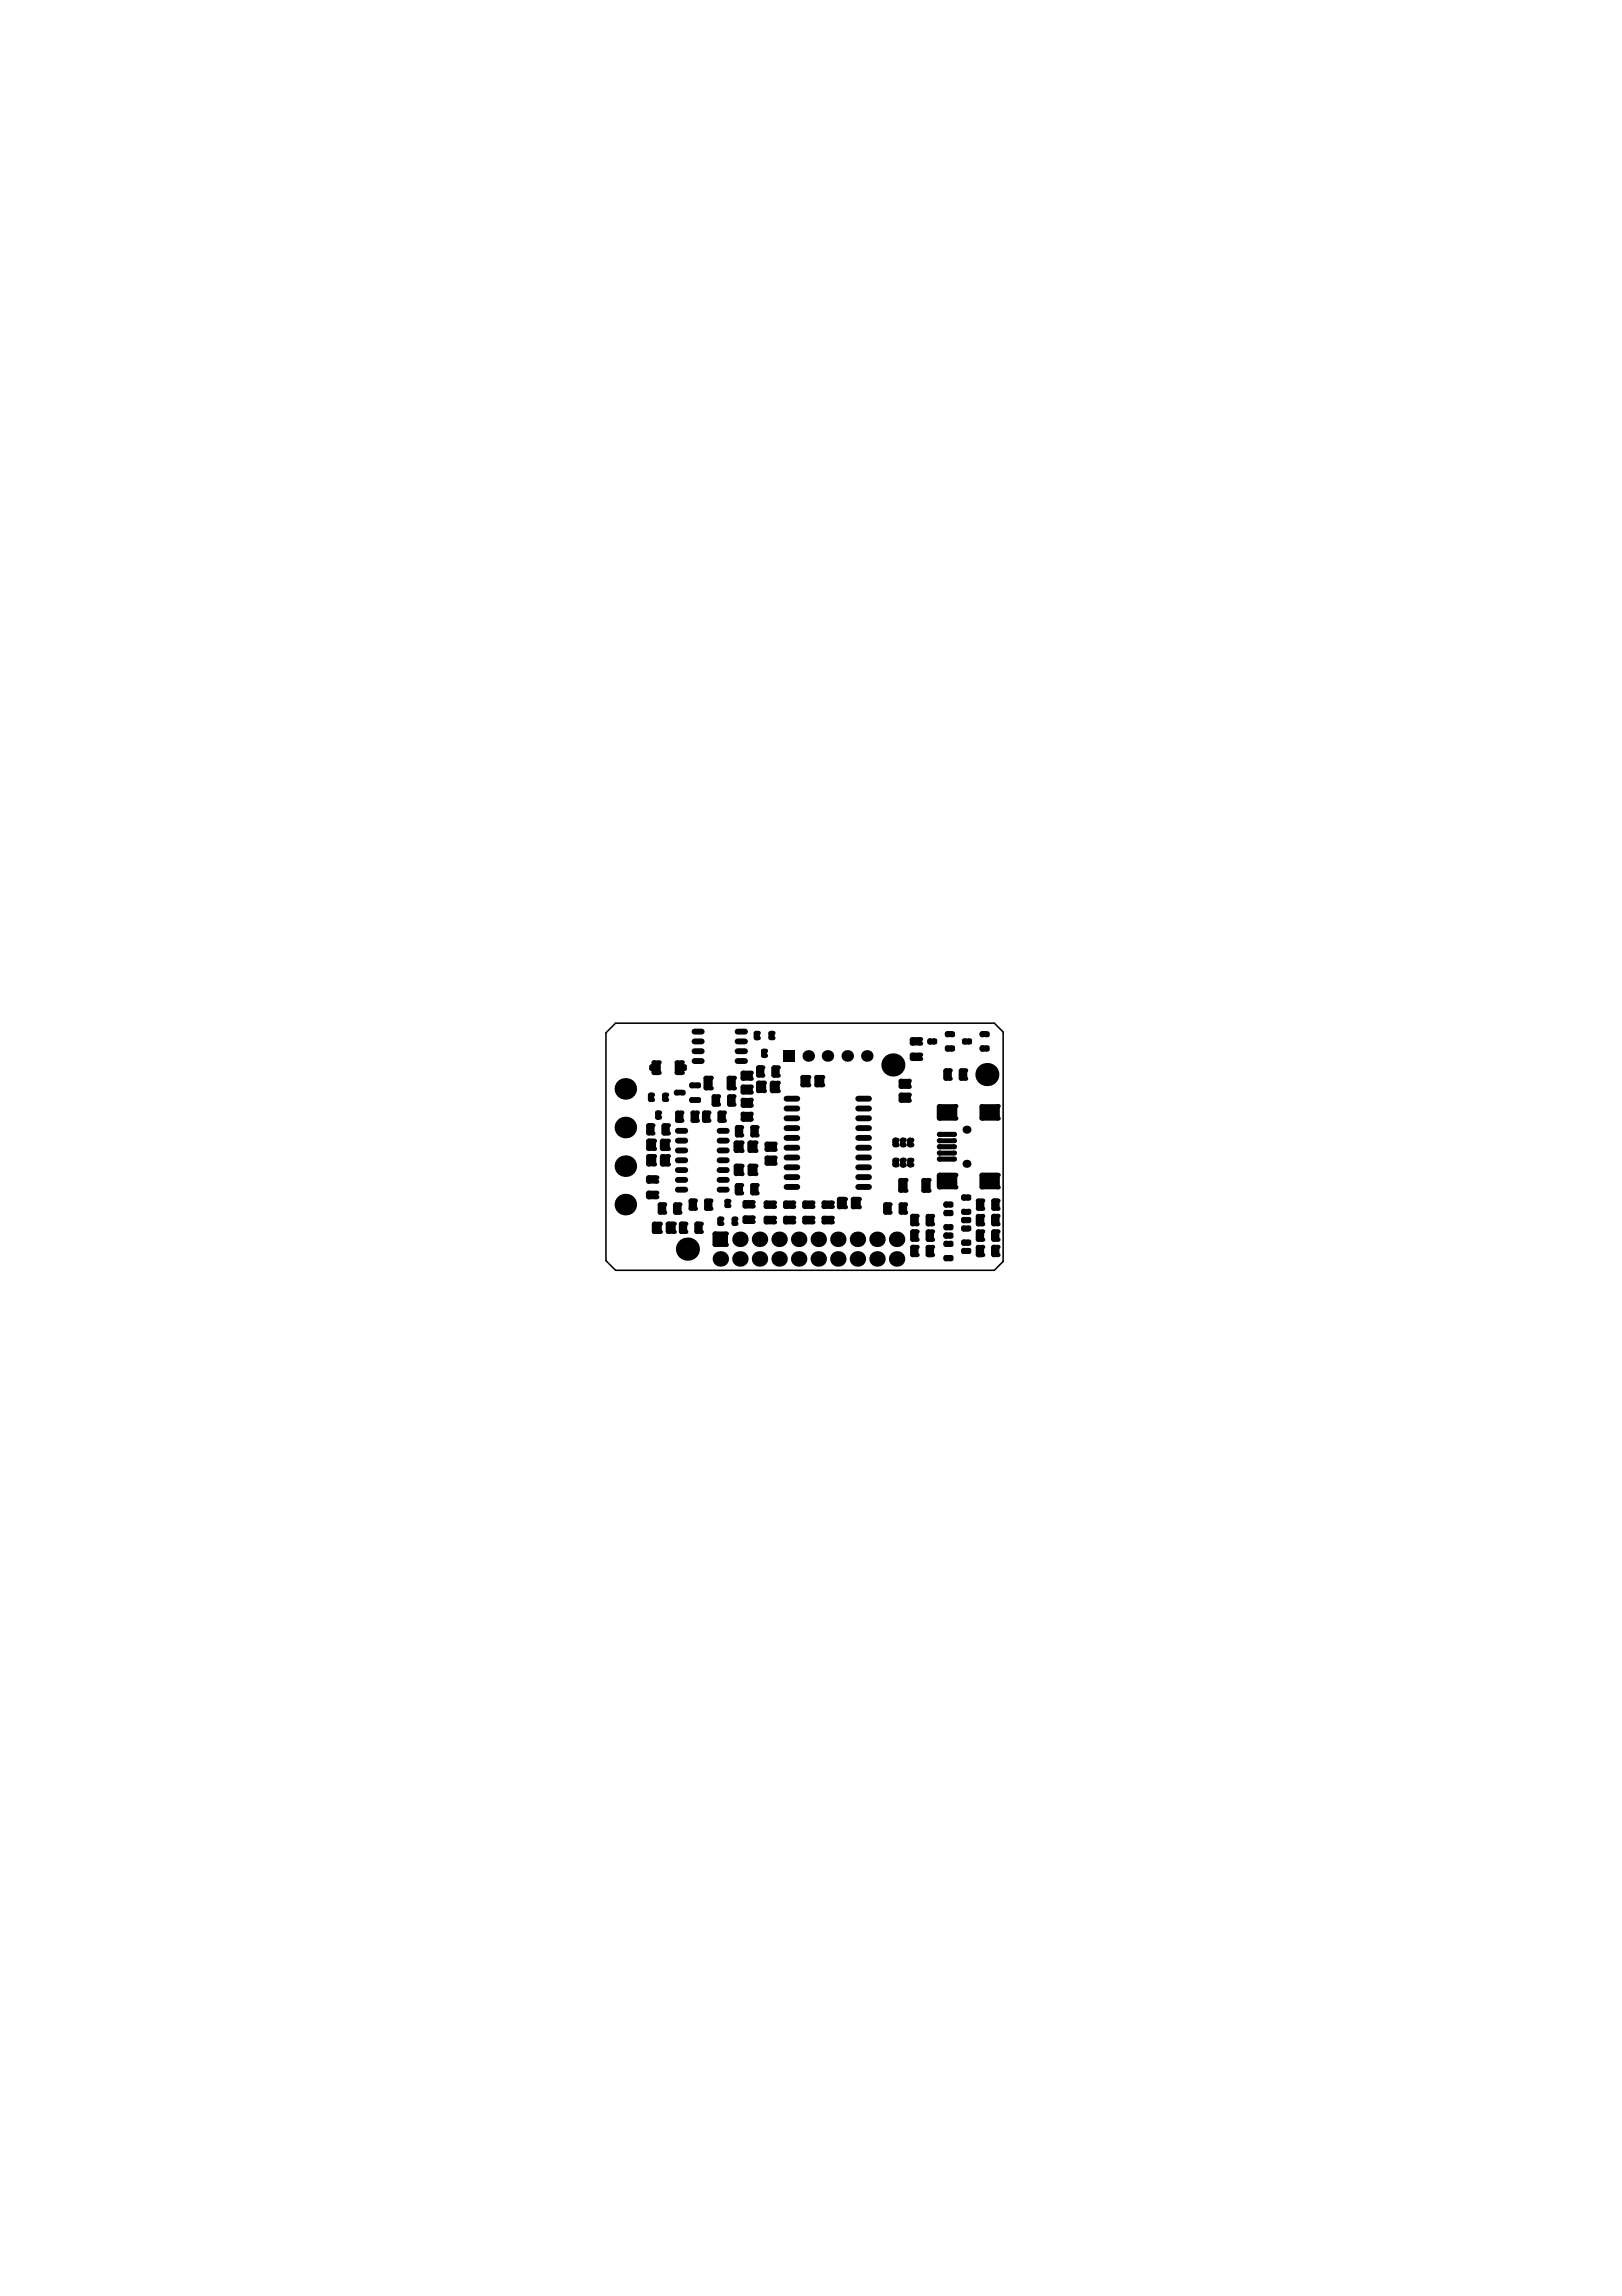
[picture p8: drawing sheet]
<svg xmlns="http://www.w3.org/2000/svg" width="210mm" height="297mm" viewBox="0 0 210 297" stroke-linecap="round" stroke-linejoin="round" font-family="sans-serif">
<path d="M79.7 132.4h49l1.1 1.1v29.7l-1.1 1.1h-49l-1.3-1.2v-29.5z" fill="none" stroke="#000" stroke-width=".2"/>
<g fill="#000">
<circle cx="84.3" cy="138.3" r=".28"/>
<circle cx="84.3" cy="138" r=".28"/>
<circle cx="84.6" cy="137.4" r=".28"/>
<circle cx="84.6" cy="138.8" r=".28"/>
<circle cx="84.9" cy="138.3" r=".28"/>
<circle cx="84.9" cy="138" r=".28"/>
<circle cx="85.2" cy="137.4" r=".28"/>
<circle cx="85.2" cy="138.8" r=".28"/>
<circle cx="87.6" cy="137.4" r=".28"/>
<circle cx="87.6" cy="138.8" r=".28"/>
<circle cx="87.9" cy="138.3" r=".28"/>
<circle cx="87.9" cy="138" r=".28"/>
<circle cx="88.2" cy="137.4" r=".28"/>
<circle cx="88.2" cy="138.8" r=".28"/>
<circle cx="88.5" cy="138" r=".28"/>
<circle cx="88.5" cy="138.3" r=".28"/>
<circle cx="91.3" cy="139.5" r=".28"/>
<circle cx="92" cy="139.5" r=".28"/>
<circle cx="94.3" cy="139.5" r=".28"/>
<circle cx="95" cy="139.5" r=".28"/>
<circle cx="96.1" cy="139.6" r=".28"/>
<circle cx="96.1" cy="138.8" r=".28"/>
<circle cx="97.1" cy="139.6" r=".28"/>
<circle cx="97.1" cy="138.8" r=".28"/>
<circle cx="97.8" cy="133.6" r=".28"/>
<circle cx="97.8" cy="134.3" r=".28"/>
<circle cx="98.1" cy="133.6" r=".28"/>
<circle cx="98.1" cy="134.3" r=".28"/>
<circle cx="98.1" cy="138.1" r=".28"/>
<circle cx="98.1" cy="139.1" r=".28"/>
<circle cx="98.6" cy="138.1" r=".28"/>
<circle cx="98.6" cy="139.1" r=".28"/>
<circle cx="98.7" cy="136.6" r=".28"/>
<circle cx="98.7" cy="135.9" r=".28"/>
<circle cx="99" cy="136.6" r=".28"/>
<circle cx="99" cy="135.9" r=".28"/>
<circle cx="99.7" cy="133.6" r=".28"/>
<circle cx="99.7" cy="134.3" r=".28"/>
<circle cx="100" cy="133.6" r=".28"/>
<circle cx="100" cy="134.3" r=".28"/>
<circle cx="100.1" cy="138.1" r=".28"/>
<circle cx="100.1" cy="139.1" r=".28"/>
<circle cx="100.6" cy="138.1" r=".28"/>
<circle cx="100.6" cy="139.1" r=".28"/>
<circle cx="103.8" cy="139.3" r=".28"/>
<circle cx="104.6" cy="139.3" r=".28"/>
<circle cx="104.6" cy="136.6" r=".75"/>
<circle cx="105.6" cy="139.3" r=".28"/>
<circle cx="106.4" cy="139.3" r=".28"/>
<circle cx="107.1" cy="136.6" r=".75"/>
<circle cx="109.6" cy="136.6" r=".75"/>
<circle cx="112.2" cy="136.6" r=".75"/>
<circle cx="115.5" cy="137.8" r="1.5"/>
<circle cx="116.6" cy="139.8" r=".28"/>
<circle cx="117.6" cy="139.8" r=".28"/>
<circle cx="118" cy="136.5" r=".28"/>
<circle cx="118" cy="137" r=".28"/>
<circle cx="118" cy="134.5" r=".28"/>
<circle cx="118" cy="135" r=".28"/>
<circle cx="119.1" cy="134.5" r=".28"/>
<circle cx="119.1" cy="135" r=".28"/>
<circle cx="119.1" cy="136.5" r=".28"/>
<circle cx="119.1" cy="137" r=".28"/>
<circle cx="120.3" cy="134.9" r=".28"/>
<circle cx="120.3" cy="134.6" r=".28"/>
<circle cx="120.9" cy="134.9" r=".28"/>
<circle cx="120.9" cy="134.6" r=".28"/>
<circle cx="122.4" cy="138.5" r=".28"/>
<circle cx="122.4" cy="139.6" r=".28"/>
<circle cx="122.5" cy="135.8" r=".28"/>
<circle cx="122.5" cy="135.5" r=".28"/>
<circle cx="122.5" cy="133.7" r=".28"/>
<circle cx="122.5" cy="133.9" r=".28"/>
<circle cx="122.9" cy="138.5" r=".28"/>
<circle cx="122.9" cy="139.6" r=".28"/>
<circle cx="123.2" cy="133.7" r=".28"/>
<circle cx="123.2" cy="135.5" r=".28"/>
<circle cx="123.2" cy="133.9" r=".28"/>
<circle cx="123.2" cy="135.8" r=".28"/>
<circle cx="124.3" cy="138.5" r=".28"/>
<circle cx="124.3" cy="139.6" r=".28"/>
<circle cx="124.7" cy="134.9" r=".28"/>
<circle cx="124.7" cy="134.6" r=".28"/>
<circle cx="124.9" cy="139.6" r=".28"/>
<circle cx="124.9" cy="138.5" r=".28"/>
<circle cx="125.4" cy="134.9" r=".28"/>
<circle cx="125.4" cy="134.6" r=".28"/>
<circle cx="127.1" cy="133.9" r=".28"/>
<circle cx="127.1" cy="133.7" r=".28"/>
<circle cx="127.1" cy="135.8" r=".28"/>
<circle cx="127.1" cy="135.5" r=".28"/>
<circle cx="127.7" cy="135.8" r=".28"/>
<circle cx="127.7" cy="135.5" r=".28"/>
<circle cx="127.7" cy="133.9" r=".28"/>
<circle cx="127.7" cy="133.7" r=".28"/>
<circle cx="127.7" cy="139" r="1.5"/>
<circle cx="80.9" cy="150.9" r="1.4"/>
<circle cx="80.9" cy="145.9" r="1.4"/>
<circle cx="80.9" cy="140.9" r="1.4"/>
<circle cx="80.9" cy="155.8" r="1.4"/>
<circle cx="83.9" cy="149.6" r=".28"/>
<circle cx="83.9" cy="150.6" r=".28"/>
<circle cx="83.9" cy="148.6" r=".28"/>
<circle cx="83.9" cy="152.3" r=".28"/>
<circle cx="83.9" cy="154.9" r=".28"/>
<circle cx="83.9" cy="154.3" r=".28"/>
<circle cx="83.9" cy="152.9" r=".28"/>
<circle cx="83.9" cy="147.6" r=".28"/>
<circle cx="83.9" cy="145.6" r=".28"/>
<circle cx="83.9" cy="146.6" r=".28"/>
<circle cx="84.1" cy="141.6" r=".28"/>
<circle cx="84.1" cy="142.3" r=".28"/>
<circle cx="84.4" cy="142.3" r=".28"/>
<circle cx="84.4" cy="141.6" r=".28"/>
<circle cx="84.4" cy="145.6" r=".28"/>
<circle cx="84.4" cy="146.6" r=".28"/>
<circle cx="84.6" cy="159.4" r=".28"/>
<circle cx="84.6" cy="149.6" r=".28"/>
<circle cx="84.6" cy="158.3" r=".28"/>
<circle cx="84.6" cy="148.6" r=".28"/>
<circle cx="84.6" cy="147.6" r=".28"/>
<circle cx="84.6" cy="150.6" r=".28"/>
<circle cx="84.9" cy="152.3" r=".28"/>
<circle cx="84.9" cy="154.3" r=".28"/>
<circle cx="84.9" cy="154.9" r=".28"/>
<circle cx="84.9" cy="152.9" r=".28"/>
<circle cx="85" cy="143.9" r=".28"/>
<circle cx="85" cy="144.6" r=".28"/>
<circle cx="85.3" cy="144.6" r=".28"/>
<circle cx="85.3" cy="143.9" r=".28"/>
<circle cx="85.4" cy="159.4" r=".28"/>
<circle cx="85.4" cy="156.9" r=".28"/>
<circle cx="85.4" cy="155.8" r=".28"/>
<circle cx="85.4" cy="158.3" r=".28"/>
<circle cx="85.7" cy="149.6" r=".28"/>
<circle cx="85.7" cy="150.6" r=".28"/>
<circle cx="85.7" cy="147.6" r=".28"/>
<circle cx="85.7" cy="148.6" r=".28"/>
<circle cx="85.9" cy="146.6" r=".28"/>
<circle cx="85.9" cy="145.6" r=".28"/>
<circle cx="85.9" cy="141.6" r=".28"/>
<circle cx="85.9" cy="142.3" r=".28"/>
<circle cx="85.9" cy="156.9" r=".28"/>
<circle cx="85.9" cy="155.8" r=".28"/>
<circle cx="86.2" cy="142.3" r=".28"/>
<circle cx="86.2" cy="141.6" r=".28"/>
<circle cx="86.4" cy="149.6" r=".28"/>
<circle cx="86.4" cy="148.6" r=".28"/>
<circle cx="86.4" cy="150.6" r=".28"/>
<circle cx="86.4" cy="158.3" r=".28"/>
<circle cx="86.4" cy="147.6" r=".28"/>
<circle cx="86.4" cy="145.6" r=".28"/>
<circle cx="86.4" cy="146.6" r=".28"/>
<circle cx="86.4" cy="159.4" r=".28"/>
<circle cx="87.2" cy="159.4" r=".28"/>
<circle cx="87.2" cy="158.3" r=".28"/>
<circle cx="87.4" cy="156.9" r=".28"/>
<circle cx="87.4" cy="155.8" r=".28"/>
<circle cx="87.5" cy="141.5" r=".28"/>
<circle cx="87.5" cy="141.3" r=".28"/>
<circle cx="87.6" cy="145" r=".28"/>
<circle cx="87.6" cy="143.9" r=".28"/>
<circle cx="87.9" cy="156.9" r=".28"/>
<circle cx="87.9" cy="155.8" r=".28"/>
<circle cx="88.1" cy="158.3" r=".28"/>
<circle cx="88.1" cy="159.4" r=".28"/>
<circle cx="88.2" cy="145" r=".28"/>
<circle cx="88.2" cy="143.9" r=".28"/>
<circle cx="88.3" cy="141.3" r=".28"/>
<circle cx="88.3" cy="141.5" r=".28"/>
<circle cx="88.7" cy="159.4" r=".28"/>
<circle cx="88.7" cy="158.3" r=".28"/>
<circle cx="89.4" cy="156.4" r=".28"/>
<circle cx="89.4" cy="155.3" r=".28"/>
<circle cx="89.5" cy="140.3" r=".28"/>
<circle cx="89.5" cy="142.4" r=".28"/>
<circle cx="89.5" cy="142.2" r=".28"/>
<circle cx="89.5" cy="140.5" r=".28"/>
<circle cx="89.6" cy="145" r=".28"/>
<circle cx="89.6" cy="143.9" r=".28"/>
<circle cx="89.9" cy="156.4" r=".28"/>
<circle cx="89.9" cy="155.3" r=".28"/>
<circle cx="90.1" cy="159.4" r=".28"/>
<circle cx="90.1" cy="158.3" r=".28"/>
<circle cx="90.2" cy="145" r=".28"/>
<circle cx="90.2" cy="143.9" r=".28"/>
<circle cx="90.3" cy="142.2" r=".28"/>
<circle cx="90.3" cy="140.3" r=".28"/>
<circle cx="90.3" cy="142.4" r=".28"/>
<circle cx="90.3" cy="140.5" r=".28"/>
<circle cx="90.7" cy="159.4" r=".28"/>
<circle cx="90.7" cy="158.3" r=".28"/>
<circle cx="91.1" cy="145" r=".28"/>
<circle cx="91.1" cy="143.9" r=".28"/>
<circle cx="91.3" cy="140.8" r=".28"/>
<circle cx="91.4" cy="155.3" r=".28"/>
<circle cx="91.4" cy="156.4" r=".28"/>
<circle cx="91.7" cy="145" r=".28"/>
<circle cx="91.7" cy="143.9" r=".28"/>
<circle cx="91.9" cy="156.4" r=".28"/>
<circle cx="91.9" cy="155.3" r=".28"/>
<circle cx="92" cy="140.8" r=".28"/>
<circle cx="92.4" cy="141.8" r=".28"/>
<circle cx="92.4" cy="142.9" r=".28"/>
<circle cx="92.5" cy="159.6" r=".28"/>
<circle cx="92.9" cy="141.8" r=".28"/>
<circle cx="92.9" cy="142.9" r=".28"/>
<circle cx="93.1" cy="157.7" r=".28"/>
<circle cx="93.1" cy="158.3" r=".28"/>
<circle cx="93.1" cy="145" r=".28"/>
<circle cx="93.1" cy="143.9" r=".28"/>
<circle cx="93.3" cy="158.3" r=".28"/>
<circle cx="93.3" cy="157.7" r=".28"/>
<circle cx="93.7" cy="145" r=".28"/>
<circle cx="93.7" cy="143.9" r=".28"/>
<circle cx="93.9" cy="159.6" r=".28"/>
<circle cx="94" cy="156" r=".28"/>
<circle cx="94" cy="155.4" r=".28"/>
<circle cx="94.3" cy="156" r=".28"/>
<circle cx="94.3" cy="155.4" r=".28"/>
<circle cx="94.3" cy="140.8" r=".28"/>
<circle cx="94.4" cy="142.9" r=".28"/>
<circle cx="94.4" cy="141.8" r=".28"/>
<circle cx="94.9" cy="141.8" r=".28"/>
<circle cx="94.9" cy="142.9" r=".28"/>
<circle cx="94.9" cy="157.7" r=".28"/>
<circle cx="94.9" cy="158.3" r=".28"/>
<circle cx="95" cy="140.8" r=".28"/>
<circle cx="95.2" cy="157.7" r=".28"/>
<circle cx="95.2" cy="158.3" r=".28"/>
<circle cx="95.2" cy="151.9" r=".28"/>
<circle cx="95.2" cy="150.8" r=".28"/>
<circle cx="95.2" cy="148.9" r=".28"/>
<circle cx="95.2" cy="147.8" r=".28"/>
<circle cx="95.4" cy="145.8" r=".28"/>
<circle cx="95.4" cy="153.3" r=".28"/>
<circle cx="95.4" cy="154.4" r=".28"/>
<circle cx="95.4" cy="146.9" r=".28"/>
<circle cx="95.9" cy="154.4" r=".28"/>
<circle cx="95.9" cy="153.3" r=".28"/>
<circle cx="95.9" cy="145.8" r=".28"/>
<circle cx="95.9" cy="146.9" r=".28"/>
<circle cx="96" cy="151.9" r=".28"/>
<circle cx="96" cy="150.8" r=".28"/>
<circle cx="96" cy="148.9" r=".28"/>
<circle cx="96" cy="147.8" r=".28"/>
<circle cx="96.1" cy="144.8" r=".28"/>
<circle cx="96.1" cy="142.3" r=".28"/>
<circle cx="96.1" cy="144.1" r=".28"/>
<circle cx="96.1" cy="141.3" r=".28"/>
<circle cx="96.1" cy="140.6" r=".28"/>
<circle cx="96.1" cy="143" r=".28"/>
<circle cx="96.4" cy="155.5" r=".28"/>
<circle cx="96.4" cy="156.1" r=".28"/>
<circle cx="96.4" cy="157.5" r=".28"/>
<circle cx="96.4" cy="158.1" r=".28"/>
<circle cx="97" cy="150.8" r=".28"/>
<circle cx="97" cy="151.9" r=".28"/>
<circle cx="97" cy="147.8" r=".28"/>
<circle cx="97" cy="148.9" r=".28"/>
<circle cx="97.1" cy="142.3" r=".28"/>
<circle cx="97.1" cy="140.6" r=".28"/>
<circle cx="97.1" cy="143" r=".28"/>
<circle cx="97.1" cy="144.8" r=".28"/>
<circle cx="97.1" cy="144.1" r=".28"/>
<circle cx="97.1" cy="141.3" r=".28"/>
<circle cx="97.3" cy="153.3" r=".28"/>
<circle cx="97.3" cy="145.8" r=".28"/>
<circle cx="97.3" cy="154.4" r=".28"/>
<circle cx="97.3" cy="146.9" r=".28"/>
<circle cx="97.4" cy="157.5" r=".28"/>
<circle cx="97.4" cy="155.5" r=".28"/>
<circle cx="97.4" cy="156.1" r=".28"/>
<circle cx="97.4" cy="158.1" r=".28"/>
<circle cx="97.8" cy="147.8" r=".28"/>
<circle cx="97.8" cy="151.9" r=".28"/>
<circle cx="97.8" cy="150.8" r=".28"/>
<circle cx="97.8" cy="148.9" r=".28"/>
<circle cx="97.9" cy="145.8" r=".28"/>
<circle cx="97.9" cy="154.4" r=".28"/>
<circle cx="97.9" cy="146.9" r=".28"/>
<circle cx="97.9" cy="153.3" r=".28"/>
<circle cx="98.1" cy="140.1" r=".28"/>
<circle cx="98.1" cy="141.2" r=".28"/>
<circle cx="98.8" cy="141.2" r=".28"/>
<circle cx="98.8" cy="140.1" r=".28"/>
<circle cx="99.1" cy="157.6" r=".28"/>
<circle cx="99.1" cy="158.1" r=".28"/>
<circle cx="99.1" cy="156.1" r=".28"/>
<circle cx="99.1" cy="155.6" r=".28"/>
<circle cx="99.2" cy="149.8" r=".28"/>
<circle cx="99.2" cy="148.7" r=".28"/>
<circle cx="99.2" cy="148" r=".28"/>
<circle cx="99.2" cy="150.5" r=".28"/>
<circle cx="99.9" cy="140.1" r=".28"/>
<circle cx="99.9" cy="141.2" r=".28"/>
<circle cx="100.2" cy="156.1" r=".28"/>
<circle cx="100.2" cy="157.6" r=".28"/>
<circle cx="100.2" cy="158.1" r=".28"/>
<circle cx="100.2" cy="155.6" r=".28"/>
<circle cx="100.2" cy="148.7" r=".28"/>
<circle cx="100.2" cy="148" r=".28"/>
<circle cx="100.2" cy="150.5" r=".28"/>
<circle cx="100.2" cy="149.8" r=".28"/>
<circle cx="100.6" cy="140.1" r=".28"/>
<circle cx="100.6" cy="141.2" r=".28"/>
<circle cx="101.6" cy="158.1" r=".28"/>
<circle cx="101.6" cy="155.6" r=".28"/>
<circle cx="101.6" cy="157.6" r=".28"/>
<circle cx="101.6" cy="156.1" r=".28"/>
<circle cx="102.6" cy="155.6" r=".28"/>
<circle cx="102.6" cy="157.6" r=".28"/>
<circle cx="102.6" cy="158.1" r=".28"/>
<circle cx="102.6" cy="156.1" r=".28"/>
<circle cx="103.8" cy="140.4" r=".28"/>
<circle cx="104.1" cy="157.6" r=".28"/>
<circle cx="104.1" cy="158.1" r=".28"/>
<circle cx="104.1" cy="155.6" r=".28"/>
<circle cx="104.1" cy="156.1" r=".28"/>
<circle cx="104.6" cy="140.4" r=".28"/>
<circle cx="105.1" cy="156.1" r=".28"/>
<circle cx="105.1" cy="157.6" r=".28"/>
<circle cx="105.1" cy="155.6" r=".28"/>
<circle cx="105.1" cy="158.1" r=".28"/>
<circle cx="105.6" cy="140.4" r=".28"/>
<circle cx="106.4" cy="140.4" r=".28"/>
<circle cx="106.6" cy="156.1" r=".28"/>
<circle cx="106.6" cy="157.6" r=".28"/>
<circle cx="106.6" cy="155.6" r=".28"/>
<circle cx="106.6" cy="158.1" r=".28"/>
<circle cx="107.6" cy="158.1" r=".28"/>
<circle cx="107.6" cy="156.1" r=".28"/>
<circle cx="107.6" cy="157.6" r=".28"/>
<circle cx="107.6" cy="155.6" r=".28"/>
<circle cx="108.6" cy="156.2" r=".28"/>
<circle cx="108.6" cy="155.1" r=".28"/>
<circle cx="109.3" cy="156.2" r=".28"/>
<circle cx="109.3" cy="155.1" r=".28"/>
<circle cx="110.4" cy="155.1" r=".28"/>
<circle cx="110.4" cy="156.2" r=".28"/>
<circle cx="111.1" cy="156.2" r=".28"/>
<circle cx="111.1" cy="155.1" r=".28"/>
<circle cx="114.6" cy="155.8" r=".28"/>
<circle cx="114.6" cy="156.9" r=".28"/>
<circle cx="115.1" cy="155.8" r=".28"/>
<circle cx="115.1" cy="156.9" r=".28"/>
<circle cx="115.8" cy="148.1" r=".3"/>
<circle cx="115.8" cy="150.1" r=".3"/>
<circle cx="115.8" cy="150.7" r=".3"/>
<circle cx="115.8" cy="147.5" r=".3"/>
<circle cx="116" cy="150.7" r=".3"/>
<circle cx="116" cy="147.5" r=".3"/>
<circle cx="116" cy="148.1" r=".3"/>
<circle cx="116" cy="150.1" r=".3"/>
<circle cx="116.5" cy="152.7" r=".28"/>
<circle cx="116.5" cy="154" r=".28"/>
<circle cx="116.6" cy="141.6" r=".28"/>
<circle cx="116.6" cy="155.8" r=".28"/>
<circle cx="116.6" cy="156.9" r=".28"/>
<circle cx="116.6" cy="142.4" r=".28"/>
<circle cx="116.6" cy="140.6" r=".28"/>
<circle cx="116.7" cy="150.8" r=".28"/>
<circle cx="116.7" cy="147.5" r=".28"/>
<circle cx="116.7" cy="148.2" r=".28"/>
<circle cx="116.7" cy="150.1" r=".28"/>
<circle cx="116.9" cy="150.8" r=".28"/>
<circle cx="116.9" cy="147.5" r=".28"/>
<circle cx="116.9" cy="150.1" r=".28"/>
<circle cx="116.9" cy="148.2" r=".28"/>
<circle cx="117.1" cy="156.9" r=".28"/>
<circle cx="117.1" cy="155.8" r=".28"/>
<circle cx="117.2" cy="152.7" r=".28"/>
<circle cx="117.2" cy="154" r=".28"/>
<circle cx="117.6" cy="141.6" r=".28"/>
<circle cx="117.6" cy="140.6" r=".28"/>
<circle cx="117.6" cy="142.4" r=".28"/>
<circle cx="117.7" cy="150.1" r=".3"/>
<circle cx="117.7" cy="150.7" r=".3"/>
<circle cx="117.7" cy="148.1" r=".3"/>
<circle cx="117.7" cy="147.5" r=".3"/>
<circle cx="117.9" cy="150.7" r=".3"/>
<circle cx="117.9" cy="150.1" r=".3"/>
<circle cx="117.9" cy="147.5" r=".3"/>
<circle cx="117.9" cy="148.1" r=".3"/>
<circle cx="118.1" cy="158.4" r=".28"/>
<circle cx="118.1" cy="159.3" r=".28"/>
<circle cx="118.1" cy="157.3" r=".28"/>
<circle cx="118.6" cy="159.3" r=".28"/>
<circle cx="118.6" cy="158.4" r=".28"/>
<circle cx="118.6" cy="157.3" r=".28"/>
<circle cx="119.5" cy="154" r=".28"/>
<circle cx="119.5" cy="152.7" r=".28"/>
<circle cx="120.1" cy="159.3" r=".28"/>
<circle cx="120.1" cy="157.3" r=".28"/>
<circle cx="120.1" cy="158.4" r=".28"/>
<circle cx="120.2" cy="152.7" r=".28"/>
<circle cx="120.2" cy="154" r=".28"/>
<circle cx="120.6" cy="158.4" r=".28"/>
<circle cx="120.6" cy="159.3" r=".28"/>
<circle cx="120.6" cy="157.3" r=".28"/>
<circle cx="121.5" cy="146.8" r=".28"/>
<circle cx="121.5" cy="149.1" r=".28"/>
<circle cx="121.5" cy="153.6" r=".28"/>
<circle cx="121.5" cy="144.7" r=".28"/>
<circle cx="121.5" cy="148.3" r=".28"/>
<circle cx="121.5" cy="149.2" r=".28"/>
<circle cx="121.5" cy="146.7" r=".28"/>
<circle cx="121.5" cy="143.1" r=".28"/>
<circle cx="121.5" cy="147.6" r=".28"/>
<circle cx="121.5" cy="147.5" r=".28"/>
<circle cx="121.5" cy="152" r=".28"/>
<circle cx="121.5" cy="150" r=".28"/>
<circle cx="121.5" cy="149.9" r=".28"/>
<circle cx="121.5" cy="148.4" r=".28"/>
<circle cx="122.4" cy="158.6" r=".28"/>
<circle cx="122.4" cy="156.8" r=".28"/>
<circle cx="122.4" cy="157.1" r=".28"/>
<circle cx="122.4" cy="159.7" r=".28"/>
<circle cx="122.4" cy="158.9" r=".28"/>
<circle cx="122.4" cy="160" r=".28"/>
<circle cx="122.4" cy="156" r=".28"/>
<circle cx="122.4" cy="155.7" r=".28"/>
<circle cx="123" cy="159.7" r=".28"/>
<circle cx="123" cy="160" r=".28"/>
<circle cx="123" cy="158.9" r=".28"/>
<circle cx="123" cy="158.6" r=".28"/>
<circle cx="123" cy="156.8" r=".28"/>
<circle cx="123" cy="157.1" r=".28"/>
<circle cx="123" cy="156" r=".28"/>
<circle cx="123" cy="155.7" r=".28"/>
<circle cx="123.4" cy="147.6" r=".28"/>
<circle cx="123.4" cy="147.5" r=".28"/>
<circle cx="123.4" cy="148.3" r=".28"/>
<circle cx="123.4" cy="149.2" r=".28"/>
<circle cx="123.4" cy="149.1" r=".28"/>
<circle cx="123.4" cy="146.8" r=".28"/>
<circle cx="123.4" cy="148.4" r=".28"/>
<circle cx="123.4" cy="146.7" r=".28"/>
<circle cx="123.4" cy="149.9" r=".28"/>
<circle cx="123.4" cy="150" r=".28"/>
<circle cx="123.6" cy="144.7" r=".28"/>
<circle cx="123.6" cy="153.6" r=".28"/>
<circle cx="123.6" cy="152" r=".28"/>
<circle cx="123.6" cy="143.1" r=".28"/>
<circle cx="124.6" cy="156.9" r=".28"/>
<circle cx="124.6" cy="158" r=".28"/>
<circle cx="124.6" cy="154.8" r=".28"/>
<circle cx="124.6" cy="159" r=".28"/>
<circle cx="124.6" cy="157.7" r=".28"/>
<circle cx="124.6" cy="155.1" r=".28"/>
<circle cx="124.6" cy="158.8" r=".28"/>
<circle cx="124.6" cy="156.7" r=".28"/>
<circle cx="125.1" cy="150.6" r=".52"/>
<circle cx="125.1" cy="146.1" r=".52"/>
<circle cx="125.3" cy="157.7" r=".28"/>
<circle cx="125.3" cy="158" r=".28"/>
<circle cx="125.3" cy="159" r=".28"/>
<circle cx="125.3" cy="158.8" r=".28"/>
<circle cx="125.3" cy="156.9" r=".28"/>
<circle cx="125.3" cy="156.7" r=".28"/>
<circle cx="125.3" cy="155.1" r=".28"/>
<circle cx="125.3" cy="154.8" r=".28"/>
<circle cx="126.5" cy="159.3" r=".28"/>
<circle cx="126.5" cy="155.3" r=".28"/>
<circle cx="126.5" cy="157.3" r=".28"/>
<circle cx="126.5" cy="156.4" r=".28"/>
<circle cx="126.5" cy="158.4" r=".28"/>
<circle cx="127" cy="143.1" r=".28"/>
<circle cx="127" cy="153.6" r=".28"/>
<circle cx="127" cy="152" r=".28"/>
<circle cx="127" cy="144.7" r=".28"/>
<circle cx="127.1" cy="156.4" r=".28"/>
<circle cx="127.1" cy="155.3" r=".28"/>
<circle cx="127.1" cy="159.3" r=".28"/>
<circle cx="127.1" cy="158.4" r=".28"/>
<circle cx="127.1" cy="157.3" r=".28"/>
<circle cx="128.5" cy="158.4" r=".28"/>
<circle cx="128.5" cy="155.3" r=".28"/>
<circle cx="128.5" cy="159.3" r=".28"/>
<circle cx="128.5" cy="156.4" r=".28"/>
<circle cx="128.5" cy="157.3" r=".28"/>
<circle cx="129.1" cy="155.3" r=".28"/>
<circle cx="129.1" cy="156.4" r=".28"/>
<circle cx="129.1" cy="158.4" r=".28"/>
<circle cx="129.1" cy="159.3" r=".28"/>
<circle cx="129.1" cy="157.3" r=".28"/>
<circle cx="129.1" cy="153.6" r=".28"/>
<circle cx="129.1" cy="144.7" r=".28"/>
<circle cx="129.1" cy="152" r=".28"/>
<circle cx="129.1" cy="143.1" r=".28"/>
<circle cx="89" cy="161.6" r="1.5"/>
<circle cx="92.5" cy="161" r=".28"/>
<circle cx="93.2" cy="162.9" r="1"/>
<circle cx="93.9" cy="161" r=".28"/>
<circle cx="95.8" cy="160.3" r="1"/>
<circle cx="95.8" cy="162.9" r="1"/>
<circle cx="98.3" cy="162.9" r="1"/>
<circle cx="98.3" cy="160.3" r="1"/>
<circle cx="100.8" cy="162.9" r="1"/>
<circle cx="100.8" cy="160.3" r="1"/>
<circle cx="103.4" cy="162.9" r="1"/>
<circle cx="103.4" cy="160.3" r="1"/>
<circle cx="105.9" cy="162.9" r="1"/>
<circle cx="105.9" cy="160.3" r="1"/>
<circle cx="108.4" cy="162.9" r="1"/>
<circle cx="108.4" cy="160.3" r="1"/>
<circle cx="111" cy="160.3" r="1"/>
<circle cx="111" cy="162.9" r="1"/>
<circle cx="113.5" cy="160.3" r="1"/>
<circle cx="113.5" cy="162.9" r="1"/>
<circle cx="116" cy="162.9" r="1"/>
<circle cx="116" cy="160.3" r="1"/>
<circle cx="118.1" cy="161.3" r=".28"/>
<circle cx="118.1" cy="162.4" r=".28"/>
<circle cx="118.1" cy="160.4" r=".28"/>
<circle cx="118.6" cy="161.3" r=".28"/>
<circle cx="118.6" cy="160.4" r=".28"/>
<circle cx="118.6" cy="162.4" r=".28"/>
<circle cx="120.1" cy="161.3" r=".28"/>
<circle cx="120.1" cy="162.4" r=".28"/>
<circle cx="120.1" cy="160.4" r=".28"/>
<circle cx="120.6" cy="161.3" r=".28"/>
<circle cx="120.6" cy="162.4" r=".28"/>
<circle cx="120.6" cy="160.4" r=".28"/>
<circle cx="122.4" cy="160.8" r=".28"/>
<circle cx="122.4" cy="162.6" r=".28"/>
<circle cx="122.4" cy="162.9" r=".28"/>
<circle cx="122.4" cy="161" r=".28"/>
<circle cx="123" cy="162.9" r=".28"/>
<circle cx="123" cy="160.8" r=".28"/>
<circle cx="123" cy="161" r=".28"/>
<circle cx="123" cy="162.6" r=".28"/>
<circle cx="124.6" cy="162" r=".28"/>
<circle cx="124.6" cy="161.7" r=".28"/>
<circle cx="124.6" cy="160.9" r=".28"/>
<circle cx="124.6" cy="160.6" r=".28"/>
<circle cx="125.3" cy="160.6" r=".28"/>
<circle cx="125.3" cy="162" r=".28"/>
<circle cx="125.3" cy="161.7" r=".28"/>
<circle cx="125.3" cy="160.9" r=".28"/>
<circle cx="126.5" cy="162.4" r=".28"/>
<circle cx="126.5" cy="161.3" r=".28"/>
<circle cx="126.5" cy="160.4" r=".28"/>
<circle cx="127.1" cy="162.4" r=".28"/>
<circle cx="127.1" cy="160.4" r=".28"/>
<circle cx="127.1" cy="161.3" r=".28"/>
<circle cx="128.5" cy="161.3" r=".28"/>
<circle cx="128.5" cy="162.4" r=".28"/>
<circle cx="128.5" cy="160.4" r=".28"/>
<circle cx="129.1" cy="161.3" r=".28"/>
<circle cx="129.1" cy="160.4" r=".28"/>
<circle cx="129.1" cy="162.4" r=".28"/>
</g>
<g fill="#000">
<path d="M84.3 137.7h.6l.3 .3v.3l-.3 .3h-.6l-.3-.3v-.3z" fill-rule="evenodd"/>
<path d="M84.6 137.2h.6l.3 .3v1.3l-.3 .3h-.6l-.3-.3v-1.3z" fill-rule="evenodd"/>
<path d="M87.9 137.7h.6l.3 .3v.3l-.3 .3h-.6l-.3-.3v-.3z" fill-rule="evenodd"/>
<path d="M87.6 137.2h.6l.3 .3v1.3l-.3 .3h-.6l-.3-.3v-1.3z" fill-rule="evenodd"/>
<path d="M96.1 138.5h1l.3 .3v.8l-.3 .2h-1l-.3-.2v-.8z" fill-rule="evenodd"/>
<path d="M97.8 133.4h.3l.2 .2v.7l-.2 .3h-.3l-.3-.3v-.7z" fill-rule="evenodd"/>
<path d="M98.1 137.8h.6l.2 .3v1l-.2 .3h-.6l-.3-.3v-1z" fill-rule="evenodd"/>
<path d="M98.7 135.7h.3l.3 .3v.6l-.3 .3h-.3l-.2-.3v-.6z" fill-rule="evenodd"/>
<path d="M99.7 133.4h.3l.2 .2v.7l-.2 .3h-.3l-.3-.3v-.7z" fill-rule="evenodd"/>
<path d="M100.1 137.8h.5l.3 .3v1l-.3 .3h-.5l-.3-.3v-1z" fill-rule="evenodd"/>
<path d="M101.3 135.9h1.5v1.5h-1.5z" fill-rule="evenodd"/>
<path d="M103.6 139.3l.3-.2h.7l.3 .2v1.1l-.3 .3h-.7l-.3-.3z" fill-rule="evenodd"/>
<path d="M105.7 139.1h.7l.3 .2v1.1l-.3 .3h-.7l-.3-.3v-1.1z" fill-rule="evenodd"/>
<path d="M116.3 139.8l.3-.2h1l.3 .2v.8l-.3 .3h-1l-.3-.3z" fill-rule="evenodd"/>
<path d="M118 136.2h1.1l.2 .3v.5l-.2 .3h-1.1l-.3-.3v-.5z" fill-rule="evenodd"/>
<path d="M118 134.2h1.1l.2 .3v.5l-.2 .3h-1.1l-.3-.3v-.5z" fill-rule="evenodd"/>
<path d="M120 134.6l.3-.2h.6l.3 .2v.3l-.3 .2h-.6l-.3-.2z" fill-rule="evenodd"/>
<path d="M122.5 135.2h.7l.3 .3v.3l-.3 .3h-.7l-.2-.3v-.3z" fill-rule="evenodd"/>
<path d="M122.5 133.4h.7l.3 .3v.2l-.3 .3h-.7l-.2-.3v-.2z" fill-rule="evenodd"/>
<path d="M122.3 138.2h.6l.3 .3v1l-.3 .3h-.6l-.2-.3v-1z" fill-rule="evenodd"/>
<path d="M124.3 138.2h.6l.3 .3v1.1l-.3 .2h-.6l-.2-.2v-1.1z" fill-rule="evenodd"/>
<path d="M124.7 134.4h.7l.3 .2v.3l-.3 .2h-.7l-.2-.2v-.3z" fill-rule="evenodd"/>
<path d="M127 135.2h.7l.2 .3v.3l-.2 .3h-.7l-.3-.3v-.3z" fill-rule="evenodd"/>
<path d="M127 133.4h.7l.2 .3v.2l-.2 .3h-.7l-.3-.3v-.2z" fill-rule="evenodd"/>
<path d="M83.9 154h1l.3 .3v.6l-.3 .3h-1l-.3-.3v-.6z" fill-rule="evenodd"/>
<path d="M83.9 152h1l.3 .3v.5l-.3 .3h-1l-.3-.3v-.5z" fill-rule="evenodd"/>
<path d="M84.1 141.4h.3l.3 .2v.7l-.3 .2h-.3l-.3-.2v-.7z" fill-rule="evenodd"/>
<path d="M83.9 145.3h.5l.3 .3v1l-.3 .3h-.5l-.3-.3v-1z" fill-rule="evenodd"/>
<path d="M83.9 147.3h.7l.3 .3v1l-.3 .3h-.7l-.3-.3v-1z" fill-rule="evenodd"/>
<path d="M83.9 149.3h.8l.2 .3v1l-.2 .3h-.8l-.3-.3v-1z" fill-rule="evenodd"/>
<path d="M85 143.7h.3l.3 .2v.7l-.3 .3h-.3l-.2-.3v-.7z" fill-rule="evenodd"/>
<path d="M84.3 158.3l.3-.3h.8l.2 .3v1.1l-.2 .2h-.8l-.3-.2z" fill-rule="evenodd"/>
<path d="M85.4 155.5h.5l.3 .3v1.1l-.3 .2h-.5l-.3-.2v-1.1z" fill-rule="evenodd"/>
<path d="M85.7 141.6l.2-.2h.3l.3 .2v.7l-.3 .3h-.3l-.2-.3z" fill-rule="evenodd"/>
<path d="M85.7 147.3h.7l.3 .3v1l-.3 .3h-.7l-.3-.3v-1z" fill-rule="evenodd"/>
<path d="M85.9 145.3h.5l.3 .3v1l-.3 .3h-.5l-.3-.3v-1z" fill-rule="evenodd"/>
<path d="M85.7 149.3h.7l.3 .3v1l-.3 .3h-.7l-.3-.3v-1z" fill-rule="evenodd"/>
<path d="M86.4 158h.8l.2 .3v1.1l-.2 .2h-.8l-.3-.2v-1.1z" fill-rule="evenodd"/>
<path d="M87.5 141h.8l.3 .3v.1l-.3 .3h-.8l-.3-.3v-.1z" fill-rule="evenodd"/>
<path d="M87.4 155.6h.5l.3 .2v1.1l-.3 .3h-.5l-.3-.3v-1.1z" fill-rule="evenodd"/>
<path d="M87.6 143.7h.6l.3 .3v1l-.3 .3h-.6l-.2-.3v-1z" fill-rule="evenodd"/>
<path d="M88.1 158h.6l.2 .3v1.1l-.2 .2h-.6l-.3-.2v-1.1z" fill-rule="evenodd"/>
<path d="M89.5 140h.8l.3 .3v.2l-.3 .3h-.8l-.3-.3v-.2z" fill-rule="evenodd"/>
<path d="M89.5 141.9h.8l.3 .3v.2l-.3 .3h-.8l-.3-.3v-.2z" fill-rule="evenodd"/>
<path d="M89.4 155h.5l.3 .3v1.1l-.3 .2h-.5l-.3-.2v-1.1z" fill-rule="evenodd"/>
<path d="M89.4 143.9l.2-.2h.6l.3 .2v1.1l-.3 .3h-.6l-.2-.3z" fill-rule="evenodd"/>
<path d="M90.1 158h.6l.2 .3v1l-.2 .3h-.6l-.3-.3v-1z" fill-rule="evenodd"/>
<path d="M91.1 143.7h.5l.3 .2v1.1l-.3 .3h-.5l-.3-.3v-1.1z" fill-rule="evenodd"/>
<path d="M91.1 155.3l.3-.2h.5l.3 .2v1.1l-.3 .3h-.5l-.3-.3z" fill-rule="evenodd"/>
<path d="M91 139.4l.3-.2h.7l.2 .2v1.4l-.2 .2h-.7l-.3-.2z" fill-rule="evenodd"/>
<path d="M92.4 141.6h.5l.3 .3v1l-.3 .3h-.5l-.3-.3v-1z" fill-rule="evenodd"/>
<path d="M93.1 157.4h.2l.3 .3v.6l-.3 .3h-.2l-.3-.3v-.6z" fill-rule="evenodd"/>
<path d="M93.1 143.7h.5l.3 .3v1l-.3 .3h-.5l-.3-.3v-1z" fill-rule="evenodd"/>
<path d="M94 155.1h.3l.2 .3v.6l-.2 .3h-.3l-.2-.3v-.6z" fill-rule="evenodd"/>
<path d="M92.5 159.3h1.4l.3 .3v1.4l-.3 .3h-1.4l-.3-.3v-1.4z" fill-rule="evenodd"/>
<path d="M94.1 141.8l.3-.2h.5l.3 .2v1.1l-.3 .3h-.5l-.3-.3z" fill-rule="evenodd"/>
<path d="M94.9 157.4h.3l.3 .3v.6l-.3 .3h-.3l-.2-.3v-.6z" fill-rule="evenodd"/>
<path d="M94 139.4l.3-.2h.7l.2 .2v1.4l-.2 .2h-.7l-.3-.2z" fill-rule="evenodd"/>
<path d="M95.2 150.5h.8l.2 .3v1.1l-.2 .2h-.8l-.3-.2v-1.1z" fill-rule="evenodd"/>
<path d="M95.2 147.5h.8l.2 .3v1.1l-.2 .2h-.8l-.3-.2v-1.1z" fill-rule="evenodd"/>
<path d="M95.3 153h.6l.3 .3v1.1l-.3 .2h-.6l-.2-.2v-1.1z" fill-rule="evenodd"/>
<path d="M95.3 145.5h.6l.3 .3v1.1l-.3 .2h-.6l-.2-.2v-1.1z" fill-rule="evenodd"/>
<path d="M96.1 142h1.1l.3 .3v.8l-.3 .2h-1.1l-.2-.2v-.8z" fill-rule="evenodd"/>
<path d="M96.1 143.8h1.1l.3 .3v.8l-.3 .2h-1.1l-.2-.2v-.8z" fill-rule="evenodd"/>
<path d="M97 150.5h.8l.2 .3v1.1l-.2 .2h-.8l-.3-.2v-1.1z" fill-rule="evenodd"/>
<path d="M97 147.5h.8l.2 .3v1.1l-.2 .2h-.8l-.3-.2v-1.1z" fill-rule="evenodd"/>
<path d="M97.3 153h.6l.3 .3v1.1l-.3 .2h-.6l-.2-.2v-1.1z" fill-rule="evenodd"/>
<path d="M97.3 145.5h.6l.3 .3v1.1l-.3 .2h-.6l-.2-.2v-1.1z" fill-rule="evenodd"/>
<path d="M96.1 140.3h1l.3 .3v.7l-.3 .3h-1l-.3-.3v-.7z" fill-rule="evenodd"/>
<path d="M96.4 157.2h1l.3 .3v.6l-.3 .3h-1l-.3-.3v-.6z" fill-rule="evenodd"/>
<path d="M96.4 155.3h1l.3 .2v.6l-.3 .2h-1l-.3-.2v-.6z" fill-rule="evenodd"/>
<path d="M98.1 139.8h.8l.2 .3v1l-.2 .3h-.8l-.3-.3v-1z" fill-rule="evenodd"/>
<path d="M99.2 149.5h1.1l.2 .3v.7l-.2 .3h-1.1l-.3-.3v-.7z" fill-rule="evenodd"/>
<path d="M99.2 147.7h1.1l.2 .3v.7l-.2 .3h-1.1l-.3-.3v-.7z" fill-rule="evenodd"/>
<path d="M99.1 157.3h1.1l.2 .3v.5l-.2 .3h-1.1l-.3-.3v-.5z" fill-rule="evenodd"/>
<path d="M99.1 155.3h1.1l.2 .3v.5l-.2 .3h-1.1l-.3-.3v-.5z" fill-rule="evenodd"/>
<path d="M99.9 139.8h.7l.3 .3v1.1l-.3 .2h-.7l-.3-.2v-1.1z" fill-rule="evenodd"/>
<path d="M101.6 157.3h1l.3 .3v.5l-.3 .3h-1l-.3-.3v-.5z" fill-rule="evenodd"/>
<path d="M101.6 155.3h1l.3 .3v.5l-.3 .3h-1l-.3-.3v-.5z" fill-rule="evenodd"/>
<path d="M104.1 157.3h1l.3 .3v.5l-.3 .3h-1l-.3-.3v-.5z" fill-rule="evenodd"/>
<path d="M104.1 155.3h1l.3 .3v.5l-.3 .3h-1l-.3-.3v-.5z" fill-rule="evenodd"/>
<path d="M106.6 157.3h1l.3 .3v.5l-.3 .3h-1l-.3-.3v-.5z" fill-rule="evenodd"/>
<path d="M106.6 155.3h1l.3 .3v.5l-.3 .3h-1l-.3-.3v-.5z" fill-rule="evenodd"/>
<path d="M108.6 154.8h.7l.3 .3v1.1l-.3 .2h-.7l-.3-.2v-1.1z" fill-rule="evenodd"/>
<path d="M110.4 154.8h.7l.3 .3v1l-.3 .3h-.7l-.3-.3v-1z" fill-rule="evenodd"/>
<path d="M114.6 155.5h.5l.3 .3v1.1l-.3 .2h-.5l-.3-.2v-1.1z" fill-rule="evenodd"/>
<path d="M115.8 147.2h.2l.3 .3v.6l-.3 .3h-.2l-.3-.3v-.6z" fill-rule="evenodd"/>
<path d="M115.5 150.1l.3-.3h.2l.3 .3v.6l-.3 .3h-.2l-.3-.3z" fill-rule="evenodd"/>
<path d="M116.3 155.8l.3-.2h.5l.3 .2v1.1l-.3 .2h-.5l-.3-.2z" fill-rule="evenodd"/>
<path d="M116.7 147.2h.2l.3 .2v.8l-.3 .2h-.2l-.2-.2v-.8z" fill-rule="evenodd"/>
<path d="M116.7 149.8h.2l.3 .3v.7l-.3 .2h-.2l-.2-.2v-.7z" fill-rule="evenodd"/>
<path d="M116.2 152.7l.3-.3h.7l.2 .3v1.3l-.2 .3h-.7l-.3-.3z" fill-rule="evenodd"/>
<path d="M116.6 141.4h1l.3 .2v.8l-.3 .3h-1l-.3-.3v-.8z" fill-rule="evenodd"/>
<path d="M117.7 147.2h.2l.3 .3v.6l-.3 .3h-.2l-.4-.3v-.6z" fill-rule="evenodd"/>
<path d="M117.3 150.1l.4-.3h.2l.3 .3v.6l-.3 .3h-.2l-.4-.3z" fill-rule="evenodd"/>
<path d="M118.1 159h.5l.3 .3v1.1l-.3 .2h-.5l-.3-.2v-1.1z" fill-rule="evenodd"/>
<path d="M118.1 157h.5l.3 .3v1.1l-.3 .2h-.5l-.3-.2v-1.1z" fill-rule="evenodd"/>
<path d="M120.1 159.1h.5l.3 .2v1.1l-.3 .3h-.5l-.3-.3v-1.1z" fill-rule="evenodd"/>
<path d="M120.1 157.1h.5l.3 .2v1.1l-.3 .3h-.5l-.3-.3v-1.1z" fill-rule="evenodd"/>
<path d="M119.5 152.4h.7l.2 .3v1.3l-.2 .3h-.7l-.3-.3v-1.3z" fill-rule="evenodd"/>
<path d="M121.2 149.1l.3-.2h1.9l.3 .3-.3 .3h-1.9z" fill-rule="evenodd"/>
<path d="M121.5 146.4h1.9l.3 .4-.3 .3h-1.9l-.3-.3z" fill-rule="evenodd"/>
<path d="M121.2 147.5l.3-.2h1.9l.3 .3-.3 .3h-1.9z" fill-rule="evenodd"/>
<path d="M121.5 151.7h2.1l.3 .3v1.6l-.3 .3h-2.1l-.3-.3v-1.6z" fill-rule="evenodd"/>
<path d="M121.5 149.6h1.9l.3 .4-.3 .3h-1.9l-.3-.3z" fill-rule="evenodd"/>
<path d="M121.5 142.9h2.1l.3 .2v1.6l-.3 .3h-2.1l-.3-.3v-1.6z" fill-rule="evenodd"/>
<path d="M121.5 148h1.9l.3 .4-.3 .3h-1.9l-.3-.3z" fill-rule="evenodd"/>
<path d="M122.3 159.4h.7l.3 .3v.3l-.3 .3h-.7l-.2-.3v-.3z" fill-rule="evenodd"/>
<path d="M122.3 155.4h.7l.3 .3v.3l-.3 .2h-.7l-.2-.2v-.3z" fill-rule="evenodd"/>
<path d="M122.1 158.6l.3-.2h.6l.3 .2v.3l-.3 .3h-.6l-.3-.3z" fill-rule="evenodd"/>
<path d="M122.4 156.5h.6l.3 .3v.3l-.3 .2h-.6l-.3-.2v-.3z" fill-rule="evenodd"/>
<path d="M124.6 158.6h.7l.3 .2v.3l-.3 .2h-.7l-.2-.2v-.3z" fill-rule="evenodd"/>
<path d="M124.6 156.4h.7l.3 .3v.2l-.3 .3h-.7l-.2-.3v-.2z" fill-rule="evenodd"/>
<path d="M124.6 154.5h.7l.3 .3v.3l-.3 .2h-.7l-.2-.2v-.3z" fill-rule="evenodd"/>
<path d="M124.6 157.4h.7l.3 .3v.3l-.3 .3h-.7l-.2-.3v-.3z" fill-rule="evenodd"/>
<path d="M126.5 159.1h.6l.3 .2v1.1l-.3 .3h-.6l-.2-.3v-1.1z" fill-rule="evenodd"/>
<path d="M126.5 157.1h.6l.3 .2v1.1l-.3 .3h-.6l-.2-.3v-1.1z" fill-rule="evenodd"/>
<path d="M126.6 155.1h.5l.3 .2v1.1l-.3 .3h-.5l-.3-.3v-1.1z" fill-rule="evenodd"/>
<path d="M127 151.7h2.1l.3 .3v1.6l-.3 .3h-2.1l-.3-.3v-1.6z" fill-rule="evenodd"/>
<path d="M127 142.9h2.1l.3 .2v1.6l-.3 .3h-2.1l-.3-.3v-1.6z" fill-rule="evenodd"/>
<path d="M128.5 159h.6l.2 .3v1.1l-.2 .2h-.6l-.3-.2v-1.1z" fill-rule="evenodd"/>
<path d="M128.5 157h.6l.3 .3v1.1l-.3 .2h-.6l-.3-.2v-1.1z" fill-rule="evenodd"/>
<path d="M128.5 155h.6l.3 .3v1l-.3 .3h-.6l-.2-.3v-1z" fill-rule="evenodd"/>
<path d="M118.1 161h.5l.3 .3v1.1l-.3 .2h-.5l-.3-.2v-1.1z" fill-rule="evenodd"/>
<path d="M120.1 161.1h.5l.3 .2v1.1l-.3 .3h-.5l-.3-.3v-1.1z" fill-rule="evenodd"/>
<path d="M122.4 162.4h.6l.3 .2v.3l-.3 .3h-.6l-.3-.3v-.3z" fill-rule="evenodd"/>
<path d="M122.1 160.8l.3-.3h.6l.3 .3v.2l-.3 .3h-.6l-.3-.3z" fill-rule="evenodd"/>
<path d="M124.6 160.4h.7l.3 .2v.3l-.3 .3h-.7l-.2-.3v-.3z" fill-rule="evenodd"/>
<path d="M124.6 161.4h.7l.3 .3v.3l-.3 .2h-.7l-.2-.2v-.3z" fill-rule="evenodd"/>
<path d="M126.5 161.1h.6l.3 .2v1.1l-.3 .3h-.6l-.2-.3v-1.1z" fill-rule="evenodd"/>
<path d="M128.5 161h.6l.2 .3v1.1l-.2 .2h-.6l-.3-.2v-1.1z" fill-rule="evenodd"/>
</g>
<g fill="none" stroke="#000" stroke-width=".76">
<path d="M89.9 137.3h.9M89.9 134.7h.9M89.9 133.5h.9M89.9 136h.9M95.4 137.3h1M95.4 134.7h1M95.4 133.5h1M95.4 136h1M87.7 152.6h1M87.7 151.4h1M87.7 148.8h1M87.7 147.6h1"/>
<path d="M87.7 153.9h1M87.7 150.1h1M87.7 146.3h1M93.1 152.6h1M93.1 151.4h1M93.1 148.8h1M93.1 147.6h1M93.1 153.9h1M93.1 150.1h1M93.1 146.3h1M101.8 153.6h1.4M101.8 151h1.4"/>
<path d="M101.8 148.5h1.4M101.8 147.2h1.4M101.8 144.7h1.4M101.8 143.4h1.4M101.8 149.8h1.4M101.8 152.3h1.4M101.8 142.1h1.4M101.8 145.9h1.4M111.1 153.6h1.4M111.1 151h1.4M111.1 148.5h1.4M111.1 147.2h1.4"/>
<path d="M111.1 144.7h1.4M111.1 143.4h1.4M111.1 149.8h1.4M111.1 152.3h1.4M111.1 142.1h1.4M111.1 145.9h1.4"/>
</g>
</svg>
